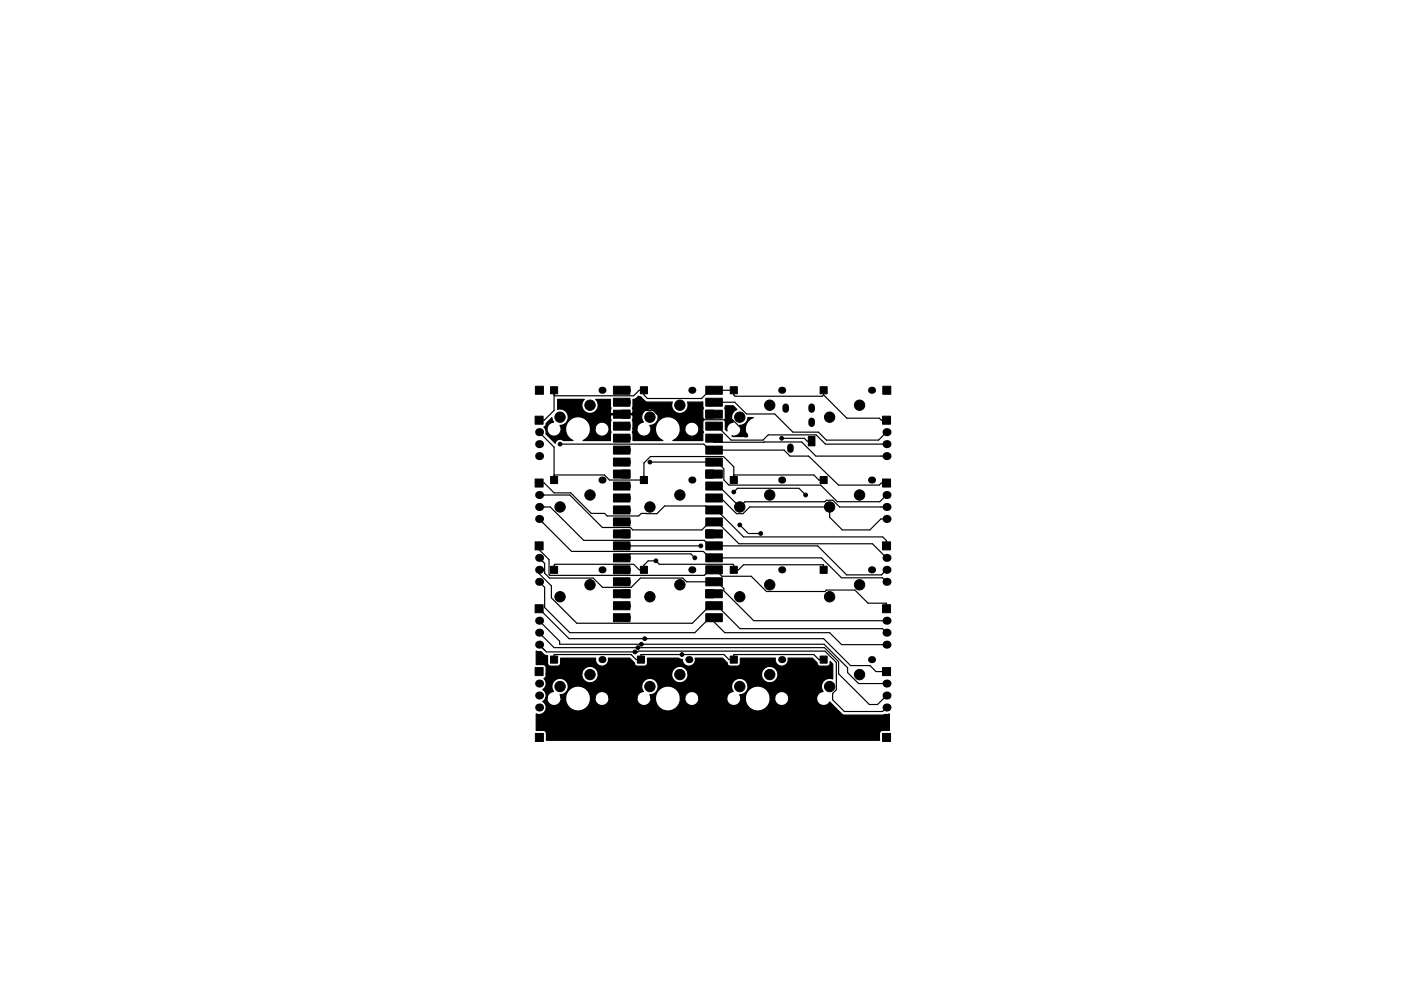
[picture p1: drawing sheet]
<svg xmlns="http://www.w3.org/2000/svg" width="297mm" height="210mm" viewBox="0 0 297 210" stroke-linecap="round" stroke-linejoin="round" font-family="sans-serif">
<g fill="#000" stroke="#000" stroke-width=".21">
<path d="M113.5 88.3h1.6v1.7h-1.6zM113.5 81.9h1.7v1.7h-1.7zM116.7 82h1.5v1.5h-1.5zM131.9 99.7h1.7v1.7h-1.7zM131.9 87h1.7v1.7h-1.7zM130.1 81.9h3.5v1.7h-3.5zM130.1 84.5h3.5v1.7h-3.5zM130.1 87h3.5v1.7h-3.5zM130.1 89.6h3.5v1.7h-3.5zM130.1 92.1h3.5v1.7h-3.5zM130.1 94.6h3.5v1.7h-3.5zM130.1 97.2h3.5v1.7h-3.5z"/>
<path d="M130.1 99.7h3.5v1.7h-3.5zM135.8 82h1.5v1.5h-1.5zM149.6 87h1.7v1.7h-1.7zM149.6 99.7h1.7v1.7h-1.7zM149.6 81.9h3.5v1.7h-3.5zM149.6 84.5h3.5v1.7h-3.5zM149.6 87h3.5v1.7h-3.5zM149.6 89.6h3.5v1.7h-3.5zM149.6 92.1h3.5v1.7h-3.5zM149.6 94.6h3.5v1.7h-3.5zM149.6 97.2h3.5v1.7h-3.5zM149.6 99.7h3.5v1.7h-3.5z"/>
<path d="M154.8 82h1.5v1.5h-1.5zM171.4 92.6h1.4v2h-1.4zM173.9 82h1.5v1.5h-1.5zM187.1 88.3h1.7v1.7h-1.7zM187.2 81.9h1.7v1.7h-1.7zM113.5 115h1.6v1.7h-1.6zM113.5 101.6h1.6v1.7h-1.6zM116.7 101.1h1.5v1.5h-1.5zM131.9 112.4h1.7v1.7h-1.7zM130.1 102.3h3.5v1.7h-3.5zM130.1 104.8h3.5v1.7h-3.5zM130.1 107.3h3.5v1.7h-3.5z"/>
<path d="M130.1 109.9h3.5v1.7h-3.5zM130.1 112.4h3.5v1.7h-3.5zM130.1 115h3.5v1.7h-3.5zM130.1 117.5h3.5v1.7h-3.5zM135.8 101.1h1.5v1.5h-1.5zM149.6 112.4h1.7v1.7h-1.7zM149.6 102.3h3.5v1.7h-3.5zM149.6 104.8h3.5v1.7h-3.5zM149.6 107.3h3.5v1.7h-3.5zM149.6 109.9h3.5v1.7h-3.5zM149.6 112.4h3.5v1.7h-3.5zM149.6 115h3.5v1.7h-3.5z"/>
<path d="M149.6 117.5h3.5v1.7h-3.5zM154.8 101.1h1.5v1.5h-1.5zM173.9 101.1h1.5v1.5h-1.5zM187.1 115h1.7v1.7h-1.7zM187.1 101.6h1.7v1.7h-1.7zM113.5 128.3h1.6v1.7h-1.6zM116.7 120.1h1.5v1.5h-1.5zM131.9 125.1h1.7v1.7h-1.7zM130.1 120h3.5v1.7h-3.5zM130.1 122.6h3.5v1.7h-3.5zM130.1 125.1h3.5v1.7h-3.5zM130.1 127.7h3.5v1.7h-3.5z"/>
<path d="M130.1 130.2h3.5v1.7h-3.5zM135.8 120.1h1.5v1.5h-1.5zM149.6 125.1h1.7v1.7h-1.7zM149.6 120h3.5v1.7h-3.5zM149.6 122.6h3.5v1.7h-3.5zM149.6 125.1h3.5v1.7h-3.5zM149.6 127.7h3.5v1.7h-3.5zM149.6 130.2h3.5v1.7h-3.5zM154.8 120.1h1.5v1.5h-1.5zM173.9 120.1h1.5v1.5h-1.5zM187.1 128.3h1.7v1.7h-1.7zM113.5 141.6h1.6v1.7h-1.6z"/>
<path d="M113.5 155.6h1.7v1.7h-1.7zM116.7 139.2h1.5v1.5h-1.5zM135.1 139.2h1.5v1.5h-1.5zM154.8 139.2h1.5v1.5h-1.5zM173.9 139.2h1.5v1.5h-1.5zM187.1 155.6h1.7v1.7h-1.7zM187.1 141.6h1.7v1.7h-1.7z"/>
<circle cx="118.7" cy="94.2" r=".4"/>
<circle cx="118.7" cy="88.5" r="1.1"/>
<circle cx="125.1" cy="86" r="1.1"/>
<circle cx="137.8" cy="98" r=".4"/>
<circle cx="137.8" cy="88.5" r="1.1"/>
<circle cx="144.1" cy="86" r="1.1"/>
<circle cx="156.8" cy="88.5" r="1.1"/>
<circle cx="158.1" cy="92.3" r=".4"/>
<circle cx="163.2" cy="86" r="1.1"/>
<circle cx="165.7" cy="93" r=".4"/>
<circle cx="175.9" cy="88.5" r="1.1"/>
<circle cx="182.2" cy="86" r="1.1"/>
<circle cx="118.7" cy="107.6" r="1.1"/>
<circle cx="125.1" cy="105" r="1.1"/>
<circle cx="137.8" cy="107.6" r="1.1"/>
<circle cx="139.1" cy="119" r=".4"/>
<circle cx="144.1" cy="105" r="1.1"/>
<circle cx="147.3" cy="118.4" r=".4"/>
<circle cx="148.6" cy="115.8" r=".4"/>
<circle cx="155.6" cy="104.4" r=".4"/>
<circle cx="156.8" cy="111.4" r=".4"/>
<circle cx="156.8" cy="107.6" r="1.1"/>
<circle cx="161.3" cy="113.2" r=".4"/>
<circle cx="163.2" cy="105" r="1.1"/>
<circle cx="170.8" cy="105" r=".4"/>
<circle cx="175.9" cy="107.6" r="1.1"/>
<circle cx="182.2" cy="105" r="1.1"/>
<circle cx="118.7" cy="126.6" r="1.1"/>
<circle cx="125.1" cy="124.1" r="1.1"/>
<circle cx="134.6" cy="138.3" r=".4"/>
<circle cx="135.3" cy="137.4" r=".4"/>
<circle cx="136" cy="136.7" r=".4"/>
<circle cx="136.7" cy="135.5" r=".4"/>
<circle cx="137.8" cy="126.6" r="1.1"/>
<circle cx="144.1" cy="124.1" r="1.1"/>
<circle cx="144.6" cy="138.9" r=".4"/>
<circle cx="156.8" cy="126.6" r="1.1"/>
<circle cx="163.2" cy="124.1" r="1.1"/>
<circle cx="175.9" cy="126.6" r="1.1"/>
<circle cx="182.2" cy="124.1" r="1.1"/>
<circle cx="118.7" cy="145.7" r="1.1"/>
<circle cx="125.1" cy="143.1" r="1.1"/>
<circle cx="137.8" cy="145.7" r="1.1"/>
<circle cx="144.1" cy="143.1" r="1.1"/>
<circle cx="148" cy="153.3" r=".4"/>
<circle cx="156.8" cy="145.7" r="1.1"/>
<circle cx="163.2" cy="143.1" r="1.1"/>
<circle cx="175.9" cy="145.7" r="1.1"/>
<circle cx="182.2" cy="143.1" r="1.1"/>
</g>
<g fill="#000">
<circle cx="114.3" cy="96.8" r=".85"/>
<circle cx="114.3" cy="94.2" r=".85"/>
<circle cx="114.3" cy="91.7" r=".85"/>
<circle cx="127.6" cy="82.8" r=".75"/>
<circle cx="132.7" cy="98" r=".85"/>
<circle cx="132.7" cy="95.5" r=".85"/>
<circle cx="132.7" cy="93" r=".85"/>
<circle cx="132.7" cy="85.3" r=".85"/>
<circle cx="132.7" cy="82.8" r=".85"/>
<circle cx="132.7" cy="90.4" r=".85"/>
<circle cx="146.7" cy="82.8" r=".75"/>
<circle cx="150.5" cy="98" r=".85"/>
<circle cx="150.5" cy="93" r=".85"/>
<circle cx="150.5" cy="85.3" r=".85"/>
<circle cx="150.5" cy="95.5" r=".85"/>
<circle cx="150.5" cy="82.8" r=".85"/>
<circle cx="150.5" cy="90.4" r=".85"/>
<circle cx="165.7" cy="82.8" r=".75"/>
<circle cx="184.8" cy="82.8" r=".75"/>
<circle cx="188" cy="96.8" r=".85"/>
<circle cx="188" cy="94.2" r=".85"/>
<circle cx="188" cy="91.7" r=".85"/>
<circle cx="114.3" cy="110.1" r=".85"/>
<circle cx="114.3" cy="118.4" r=".85"/>
<circle cx="114.3" cy="105" r=".85"/>
<circle cx="114.3" cy="107.6" r=".85"/>
<circle cx="127.6" cy="101.8" r=".75"/>
<circle cx="132.7" cy="105.7" r=".85"/>
<circle cx="132.7" cy="103.1" r=".85"/>
<circle cx="132.7" cy="118.4" r=".85"/>
<circle cx="132.7" cy="115.8" r=".85"/>
<circle cx="132.7" cy="108.2" r=".85"/>
<circle cx="132.7" cy="110.7" r=".85"/>
<circle cx="146.7" cy="101.8" r=".75"/>
<circle cx="150.5" cy="105.7" r=".85"/>
<circle cx="150.5" cy="110.7" r=".85"/>
<circle cx="150.5" cy="115.8" r=".85"/>
<circle cx="150.5" cy="118.4" r=".85"/>
<circle cx="150.5" cy="103.1" r=".85"/>
<circle cx="150.5" cy="108.2" r=".85"/>
<circle cx="165.7" cy="101.8" r=".75"/>
<circle cx="184.8" cy="101.8" r=".75"/>
<circle cx="188" cy="107.6" r=".85"/>
<circle cx="188" cy="110.1" r=".85"/>
<circle cx="188" cy="118.4" r=".85"/>
<circle cx="188" cy="105" r=".85"/>
<circle cx="114.3" cy="134.2" r=".85"/>
<circle cx="114.3" cy="131.7" r=".85"/>
<circle cx="114.3" cy="123.4" r=".85"/>
<circle cx="114.3" cy="136.8" r=".85"/>
<circle cx="114.3" cy="120.9" r=".85"/>
<circle cx="127.6" cy="120.9" r=".75"/>
<circle cx="127.6" cy="139.9" r=".75"/>
<circle cx="132.7" cy="131.1" r=".85"/>
<circle cx="132.7" cy="128.5" r=".85"/>
<circle cx="132.7" cy="123.4" r=".85"/>
<circle cx="132.7" cy="120.9" r=".85"/>
<circle cx="146" cy="139.9" r=".75"/>
<circle cx="146.7" cy="120.9" r=".75"/>
<circle cx="150.5" cy="131.1" r=".85"/>
<circle cx="150.5" cy="120.9" r=".85"/>
<circle cx="150.5" cy="128.5" r=".85"/>
<circle cx="150.5" cy="123.4" r=".85"/>
<circle cx="165.7" cy="139.9" r=".75"/>
<circle cx="165.7" cy="120.9" r=".75"/>
<circle cx="184.8" cy="120.9" r=".75"/>
<circle cx="184.8" cy="139.9" r=".75"/>
<circle cx="188" cy="136.8" r=".85"/>
<circle cx="188" cy="123.4" r=".85"/>
<circle cx="188" cy="134.2" r=".85"/>
<circle cx="188" cy="120.9" r=".85"/>
<circle cx="188" cy="131.7" r=".85"/>
<circle cx="114.3" cy="150.1" r=".85"/>
<circle cx="114.3" cy="147.6" r=".85"/>
<circle cx="114.3" cy="145" r=".85"/>
<circle cx="188" cy="145" r=".85"/>
<circle cx="188" cy="147.6" r=".85"/>
<circle cx="188" cy="150.1" r=".85"/>
</g>
<path d="M166.6 86.3v.6M167.6 94.8v.6M172.1 86.3v.6M172.1 89.3v.6" fill="none" stroke="#000" stroke-width="1.4"/>
<g fill="none" stroke="#000" stroke-width=".25">
<path d="M114.3 91.7l3.2 3.2v6.9M117.5 83.8l.2 .2h16.6l1.2-1.2h1v1l.8 .7h11.4l1.8-1.7h5.1v1l.2 .3h18.6l.2-.3M117.5 82.8v4.3l-2.1 2h-1.1M118.7 94.2h30.5l1.3 1.3h15.7l1.3 1.3h3.9l6.4 6.1h8.6l.5-.4h1.1M132.7 87.9h1.1l.8-.8h3.9l.7 .7h9l1.2 1.3h5.9l2.8 2.8v.4M137.8 98h14.2l1.5 1.5v2.3l1.1 1.1h19.4l3.5 3.5h9l1.5-1.4M150.5 90.4h1.5l3 3h6.8l1.1-1.1h10.1l2 1.9h13M150.5 85.3h5.3l2.5 2.5h6l3.8 3.9h5.4l1.7 1.7h11.1l1.7-1.7M152.5 93.8l-.8-.8h-1.2l.9 .8h18.6l3 3h15M165.7 93h4.8l.6 .6h1M174.6 82.8v1M174.6 83.8l5 4.9h6.8l.5 .4h1.1"/>
<path d="M114.3 115.8v.8l2.1 2.1v3.2l.2 .2h32.7l1.2-1.2h1.2l1.4 1.4h6.2l3.2 3.2h12.4l.3-.3h6.1l2.7 2.8h3.9l.1 1.2M114.3 118.4l1.2 1.1v2.1l1 1h9.3l1.9 2h6.1l2-2h9l.8 .8h6.4l1.5 1.5v.4l6.3 6.4h28.2M114.3 102.5h1.1l2.1 2.1h3.5l4.4 4.3h2.8l.5 .6h6.7l.6-.6 3.3 .1 1.6-1.7h8.7l.9 .9h1.4l5.7 5.7h29.6l.8 .8v1.1M114.3 107.6h2.4l7.1 7h25.5l1.2 1.2h22.9l6.1 6.2h7.4l1.1-1.1M114.3 105h6.5l6.9 6.9h5.9l.6 .5h14.6l1.7-1.7h1.5l4.7 4.7h28.3l3 3M114.3 110.1l6.9 6.9h27.9l1.4 1.4h23.7l4.2 4.2h8.7l.9 .8M117.5 100.8h10.7l1 1h7.3v-3.6l1.4-1.3h15.5l2.2 2.1v2.8M132.7 115.8h15.9M132.7 118.4l.9-.9h12.9l.8 .9M150.5 103.1h1.9l4.4 4.5 1.1-1.1h17l.3-.4h1.4l1.4 1.5h10M150.5 105.7h2.3l3.4 3.3h1.3l1.5-1.4h16.9v2.1l2.7 2.7h5.8l2.4-2.3h1.2M155.6 100.8h17l1 1h1"/>
<path d="M155.6 104.4l.8-.8h13l1.4 1.4M156.8 111.4l1.9 1.8h2.6M114.3 123.4l1.2 1.2v4.3l5.3 5.3h26.5l3.2-3.1 3.2 3.1h22.2l2.5 2.6h9.6M114.3 120.9v.8l2.6 2.6v2.6l5.4 5.3h24.5l3.7-3.7h1.5l4.9 4.9h30.2l.9 .8M114.3 131.7l4.4 4.3v.7h56l5 5v1l2.3 2.3h6M114.3 129.2l6.3 6.3h54l5.7 5.7h4.2l1.2 1.3h2.3M114.3 134.2l3.2 3.2h57.3l3 3v2.6l6.5 6.5h1.8l1.9-1.9M114.3 136.8l1.5 1.5h19.4l.2-.2h39.5l2.4 2.5v5.7l-.8 .8v1.4l2.5 2.5h8.1l.9-.9M117.5 120.9v-1l.2-.2h16.6l1.2 1.2h1v-1l.9-.9h1.7l.7 .7h15.6l.2 .2v1h1l1-1.1h17v1.1M117.5 139.9v-1h16.3l1.1 1h1l.1-1h17.5l1.1 1h1v-1h17l1 1h1"/>
</g>
<path d="M118.2 84.7h5.7l-.2 .2a1.74 1.74 0 0 0 .2 2.4 1.74 1.74 0 0 0 2.5-.1 1.74 1.74 0 0 0-.1-2.5h3.1v1.5a.63 .63 0 0 1 0 .8v.6l.2 .2h4.4l.2-.2-.2-1 .2-.4v-1.5l.6-.1 .6-.6 .5 .2 1.2 1.1h5.4v.2a1.74 1.74 0 0 0 1.7 2.2 1.74 1.74 0 0 0 1.5-2.4h3.3v.9a.63 .63 0 0 1 0 .8v1.7l.2 .4-.2 .5v1.7a.63 .63 0 0 1 0 .8v1.4h-6.3l.6-.4a2.61 2.61 0 0 0 .9-2.2h1v.3a1.49 1.49 0 0 0 2.3 1.1 1.49 1.49 0 0 0 0-2.5 1.49 1.49 0 0 0-2.3 1.1h-1v-.1a2.64 2.64 0 0 0-4.1-1.9 2.64 2.64 0 0 0 .4 4.6h-6.3v-1.4a.63 .63 0 0 1 0-.8v-.4h.8a1.49 1.49 0 0 0 1.9 1.6 1.49 1.49 0 0 0 .9-2.3 1.74 1.74 0 0 0 1.7-2.1 1.74 1.74 0 0 0-2.4-1.2 1.74 1.74 0 0 0-.7 2.7 1.48 1.48 0 0 0-1.4 1.3h-.8v-1.3a.63 .63 0 0 1 0-.9v-.5l-.2-.2h-4.4l-.2 .2 .2 .9-.2 .5v1.7a.63 .63 0 0 1 0 .8v1.4h-5.8l.6-.4a2.61 2.61 0 0 0 1-2.2h1v.3a1.49 1.49 0 0 0 2.2 1.1 1.49 1.49 0 0 0 0-2.5 1.49 1.49 0 0 0-2.2 1.1h-1v-.1a2.64 2.64 0 0 0-4.2-1.9 2.64 2.64 0 0 0 .5 4.6l-2.1-.1a1.04 1.04 0 0 0-1.7 .6l-2-1.9v-.8l-.4-.7 .4-.2 .1-.6 1.2-1.2 .3 1a1.49 1.49 0 0 0-1.3 1.8 1.49 1.49 0 0 0 2.1 1 1.49 1.49 0 0 0 .6-2.2 1.74 1.74 0 0 0 1.8-1.9 1.74 1.74 0 0 0-2.3-1.5zM153.8 86.1h1.7l.7 .8a1.73 1.73 0 0 0-.7 2.7 1.48 1.48 0 0 0-1.4 1.8l-.3-.3v-1.5a.63 .63 0 0 1 0-.9v-1.7a.75 .75 0 0 1 0-.9zM156.8 90.2a1.72 1.72 0 0 0 1.8-1.6h1.1a2.62 2.62 0 0 0-1.2 4h-3.2l-.1-.1a1.48 1.48 0 0 0 1.6-.6 1.48 1.48 0 0 0 0-1.7zM167.5 94.9l.2 .1v.2h-.3zM113.7 138.1l1 .1 .7 .8 .7 .1v1.7l.3 .4 1.8 .1a.64 .64 0 0 0 .7-.6v-1.1h7.4a1.39 1.39 0 0 0 1.3 1.7 1.39 1.39 0 0 0 1.4-1.7h4.5l1 1a.65 .65 0 0 0 .6 .7l1.9-.1 .3-.4v-1.2h6.6l.8 .3a1.39 1.39 0 0 0 1.5 1.4 1.39 1.39 0 0 0 1.2-1.7h5.8l1 1a.65 .65 0 0 0 .6 .7l1.9-.1 .3-.4v-1.2h7.4l-.1 .2a1.39 1.39 0 0 0 1.5 1.5 1.39 1.39 0 0 0 1.3-1.7h5.1l1 1a.65 .65 0 0 0 .7 .7h1.6a.76 .76 0 0 0 .5-1l.6 .6v3.2a1.73 1.73 0 0 0-2.1 .5 1.73 1.73 0 0 0 0 2.1 1.49 1.49 0 0 0-1.1 2.3 1.49 1.49 0 0 0 2.5-.1l2.6 2.6 .4 .2h8.2l1.5-.2v3.5h-1.5l-.4 .2-.2 .4v1.5h-70.7v-1.5a.64 .64 0 0 0-.6-.6h-1.5v-3.5a1.49 1.49 0 0 0 1.9-.7 1.49 1.49 0 0 0-.5-2l.6-.7h.3v.2a1.49 1.49 0 0 0 1.7 1.4 1.49 1.49 0 0 0 1.2-1.8h1v.6a2.64 2.64 0 0 0 2.9 2.3 2.64 2.64 0 0 0 2.4-2.7h1v.2a1.49 1.49 0 0 0 1.6 1.4 1.49 1.49 0 0 0 1.3-1.6h5.9v.2a1.49 1.49 0 0 0 1.7 1.4 1.49 1.49 0 0 0 1.3-1.8h1v.6a2.64 2.64 0 0 0 2.8 2.3 2.64 2.64 0 0 0 2.4-2.7h1v.2a1.49 1.49 0 0 0 1.6 1.4 1.49 1.49 0 0 0 1.4-1.6h5.9v.2a1.49 1.49 0 0 0 1.7 1.4 1.49 1.49 0 0 0 1.2-1.8h1v.6a2.64 2.64 0 0 0 2.9 2.3 2.64 2.64 0 0 0 2.4-2.7h1v.2a1.49 1.49 0 0 0 2.2 1.2 1.49 1.49 0 0 0 0-2.6 1.49 1.49 0 0 0-2.2 1.2h-1v-.2a2.65 2.65 0 0 0-2.6-2.3 2.65 2.65 0 0 0-2.7 2.3h-1l-.2-.5a1.74 1.74 0 0 0 1.7-2.1 1.74 1.74 0 0 0-2.4-1.2 1.74 1.74 0 0 0-.6 2.6 1.48 1.48 0 0 0-1.4 1.4h-5.9l-.1-.3a1.49 1.49 0 0 0-1.6-1.1 1.49 1.49 0 0 0-1.3 1.4h-1v-.2a2.65 2.65 0 0 0-2.6-2.3 2.65 2.65 0 0 0-2.6 2.3h-1l-.2-.5a1.74 1.74 0 0 0 1.7-2.1 1.74 1.74 0 0 0-2.4-1.2 1.74 1.74 0 0 0-.7 2.6 1.48 1.48 0 0 0-1.4 1.4h-5.9v-.3a1.49 1.49 0 0 0-1.6-1.1 1.49 1.49 0 0 0-1.3 1.4h-1v-.2a2.65 2.65 0 0 0-2.6-2.3 2.65 2.65 0 0 0-2.7 2.3h-1l-.2-.5a1.74 1.74 0 0 0 1.7-2.1 1.74 1.74 0 0 0-2.4-1.2 1.74 1.74 0 0 0-.6 2.6 1.48 1.48 0 0 0-1.4 1.4h-.3v-1l-.6-.8 .1-.1a1.48 1.48 0 0 0 .1-2.3l.4-.3 .1-.6h7.6v.3a1.74 1.74 0 0 0 1.9 1.6 1.74 1.74 0 0 0 1.5-1.9h15.6v.3a1.74 1.74 0 0 0 1.9 1.6 1.74 1.74 0 0 0 1.6-1.9h15.6v.3a1.74 1.74 0 0 0 2.6 1.3 1.74 1.74 0 0 0 0-3 1.74 1.74 0 0 0-2.6 1.4h-15.6l-.1-.4a1.74 1.74 0 0 0-1.8-1.2 1.74 1.74 0 0 0-1.6 1.6h-15.6v-.4a1.74 1.74 0 0 0-1.9-1.2 1.74 1.74 0 0 0-1.5 1.6h-7.6v-1.4a.64 .64 0 0 0-.7-.6h-1.4z" fill="#000" stroke="#000" stroke-width=".25"/>
</svg>
